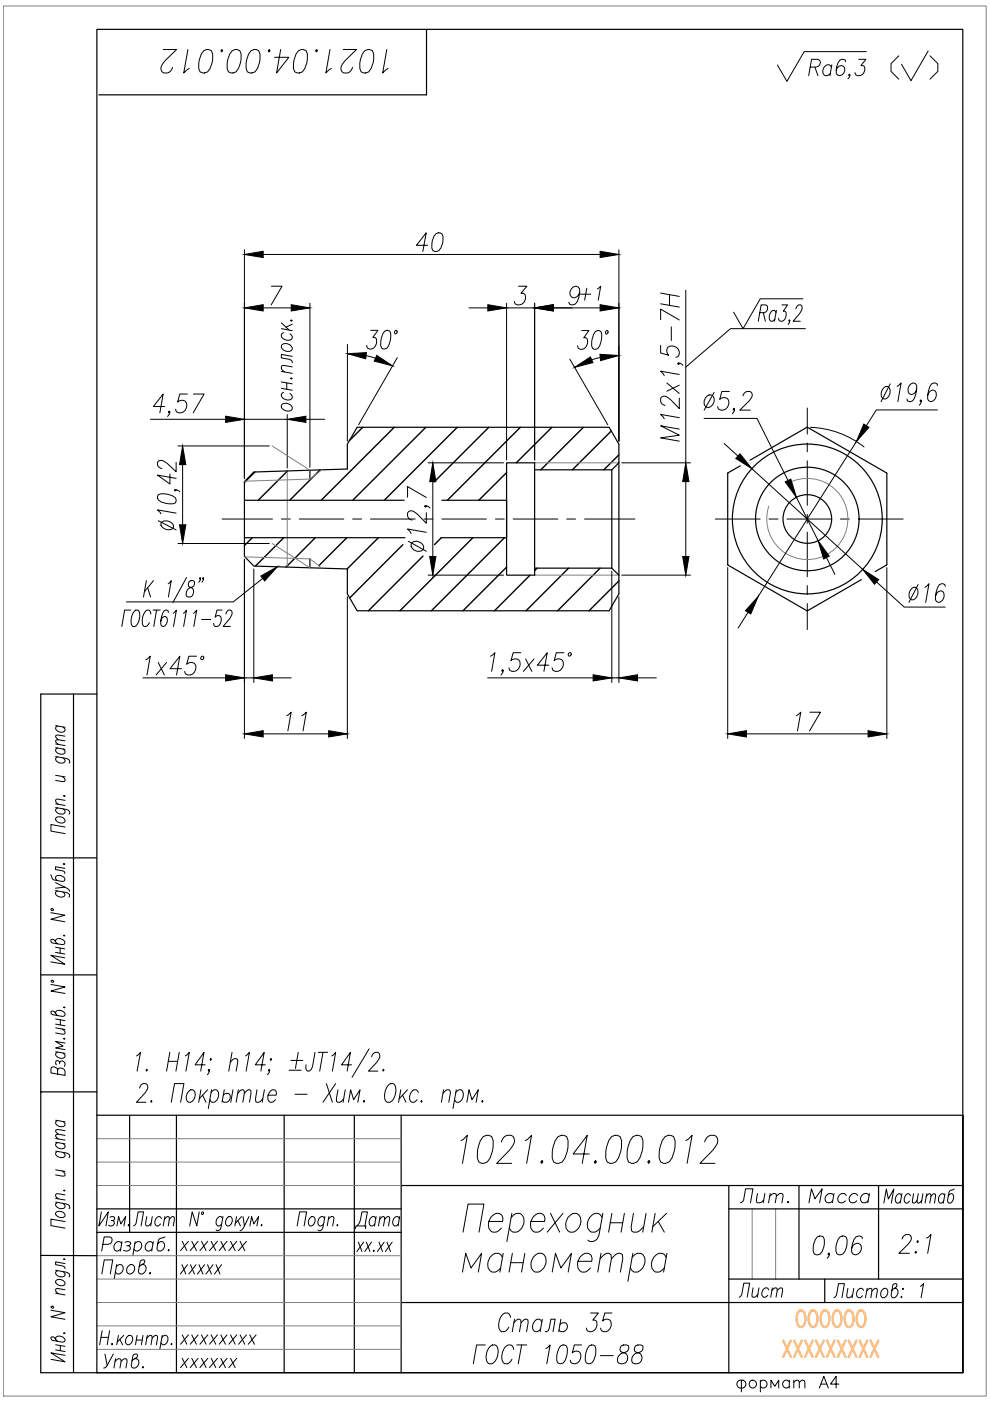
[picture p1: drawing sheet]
<svg xmlns="http://www.w3.org/2000/svg" width="210mm" height="297mm" viewBox="0 0 210 297" stroke-linecap="round" stroke-linejoin="round" font-family="sans-serif">
<defs><g id="words">
<g font-size="10.1">
<text x="96.7" y="248">1021.04.00.012</text>
<text x="96.7" y="273">манометра</text>
</g>
<g font-size="8.8">
<text x="32.8" y="16.6">1021.04.00.012</text>
<text x="187.7" y="18">( )</text>
</g>
<text font-size="7.9" x="189.4" y="267.1">2:1</text>
<g font-size="7.5">
<text x="104.4" y="283.6">Сталь 35</text>
<text x="99.1" y="290.3">ГОСТ 1050-88</text>
</g>
<text font-size="7.1" x="74.1" y="261.8">Дата</text>
<text font-size="7.1" fill="#ffbf7f" x="167.6" y="282.6">OOOOOO</text>
<g font-size="6.6">
<text x="186.3" y="256.5">Масштаб</text>
<text x="20.8" y="291.4">Утв.</text>
<text x="154.9" y="296.3">формат А4</text>
</g>
<g font-size="6.2">
<text x="155.9" y="256.1">Лит.</text>
<text x="170.4" y="256.1">Масса</text>
<text x="27.2" y="261.1">Лист</text>
<text x="155.6" y="276.2">Лист</text>
<text x="175.7" y="276.2">Листов: 1</text>
</g>
<g font-size="5.3">
<text x="62.8" y="88.5" transform="rotate(-90 62.8 88.5)">осн.плоск.</text>
<text x="74.4" y="266.7">xx.xx</text>
</g>
<g font-size="4.9">
<text x="37" y="266.3">xxxxxxx</text>
<text x="37" y="271.3">xxxxx</text>
<text x="37" y="286.1">xxxxxxxx</text>
<text x="37" y="291">xxxxxx</text>
</g>
</g></defs>
<!-- layer: Ax -->
<g fill="none" stroke="#000" stroke-width=".21">
<path d="M171.2 86.5v5.5M171.2 93.9v1.9M171.2 97.7v9.4M47.1 110h10.7M59.7 110h1.8M63.4 110h9.5M74.8 110h1.9M78.6 110h9.4M89.9 110h1.9M93.7 110h9.4M105 110h1.9M108.8 110h9.5"/>
<path d="M120.1 110h1.9M123.9 110h10.7M151.7 110h9.5M163.1 110h1.9M166.8 110h9.5M171.2 109.1v1.8M171.2 112.8v9.5M178.2 110h1.9M182 110h9.5M171.2 124.2v1.8M171.2 128v5.5"/>
</g>
<!-- layer: Hatch -->
<g fill="none" stroke="#000" stroke-width=".3">
<path d="M61 99.8l-6.3 6.3M67.9 99.6l-6.5 6.5M76.9 90.6l-2.8 2.8M83.6 90.6l-15.5 15.5M90.3 90.6l-15.5 15.5M97 90.6l-15.5 15.5M103.6 90.6l-11.5 11.6M110.3 90.6l-15.4 15.5M117 90.6l-7.5 7.5M123.7 90.6l-9 9M129.6 91.4l-8.2 8.2M131.2 96.4l-3.2 3.2"/>
<path d="M53.5 114l-1.7 1.7M54.1 100.1l-2.3 2.2M60.2 114l-6 6M62.5 118.4l-1.9 1.8M66.9 114l-4.4 4.3M73.5 114l-5.9 6M80.2 114l-6.6 6.6M85.4 115.5l-11.2 11.3M89.7 117.9l-11.6 11.6M93.6 114l-1.5 1.5M100.3 114l-15.5 15.5M107 114l-15.5 15.5"/>
<path d="M107.4 100.2l-5.9 5.9M107.4 120.2l-9.2 9.3M112.4 121.9l-7.6 7.6M113.9 120.5l-.5 .5M120.6 120.5l-9.1 9M127.2 120.5l-9 9M131.2 123.2l-6.3 6.3"/>
</g>
<!-- layer: 0 -->
<g fill="none" stroke="#000" stroke-width=".25">
<path d="M20.5 6.2h183.6v284.8h-183.6zM90.4 6.2v13.9h-69.4M65.7 99.7v1.9M107.4 98.1h6v23.8h-6zM113.4 99.6h16.3M129.7 99.6v20.9M131.2 98.1l-1.5 1.5M157 98.8l-2.7 1.6v19.3M159 97.6l12.2-7 16.8 9.7v19.4M51.8 106.1h33.9M51.8 114h34.1M53.8 100.1l19.8-.7v-5.2l2.1-3.6h53.4l2.1 3.6v31.7l-2.1 3.6h-53.4l-2.1-3.6v-5.3l-19.8-.6-2-2v-15.9z"/>
<path d="M65.7 118.5v1.9M93.7 106.1h13.7v7.9h-13.9M154.3 119.7l16.8 9.8 11.5-6.6M188 119.7l-2.4 1.5M113.4 120.5h16.3M129.7 120.5l1.5 1.4M15.6 147.2v143.8M20.5 147.2h-11.9v143.8h195.5M8.6 181.9h11.9M8.6 206.7h11.9M8.6 231.5h.1M8.6 231.5h11.9"/>
<path d="M20.5 236.5h183.6M27.5 236.5v24.8M37.4 236.5v54.5M60.2 236.5v54.5M75.1 236.5v54.5M85.1 236.5v54.5M20.5 256.3h64.6M85.1 251.4h119M154.5 251.4v39.6M154.5 256.3h49.6M169.4 251.4v19.8M186.3 251.4v19.8"/>
<path d="M8.6 266.2h11.9M20.5 261.3h64.6M85.1 276.2h119M154.5 271.2h49.6M204.1 291v-54.5v54.5"/>
<circle cx="171.2" cy="110" r="15.9"/>
<circle cx="171.2" cy="110" r="11"/>
<circle cx="171.2" cy="110" r="5.2"/>
</g>
<!-- layer: Slim -->
<g fill="none" stroke="#808080" stroke-width=".21">
<path d="M.7 1.3h208.4v294.7h-208.4zM57.7 94.6l8 5.1M60.9 99.8v20.4M68.2 99.6l-2.5 2-13.9 .4M113.4 98.1h17.8M51.8 118.1l13.9 .4 2.5 2M57.7 115.2l8 5.2M168 102a8.6 8.6 0 0 1 11.7 6.8 8.6 8.6 0 0 1-9.3 9.8 8.6 8.6 0 0 1-7.4-11.3M113.4 121.9h17.8M20.5 246.4h64.6M20.5 241.4h64.6M20.5 251.4h64.6"/>
<path d="M159.5 256.3v14.9M164.5 256.3v14.9M20.5 271.2h64.6M20.5 266.2h64.6M20.5 276.2h64.6M20.5 286.1h64.6M20.5 281.1h64.6"/>
</g>
<!-- layer: Text -->
<g fill="none" stroke="#000" stroke-width=".21">
<path d="M171.8 14.2h1.2a.85 .85 0 0 0 .9-.7 .85 .85 0 0 0-.6-.9h-1.2l-.6 3.4M172.8 14.2l.6 1.8M176.3 14.2a.82 .82 0 0 0-.8-.5 .82 .82 0 0 0-.8 .5 1.02 1.02 0 0 0-.3 1.2 1.02 1.02 0 0 0 1 .6l.7-.4M176.4 13.7l-.4 2.3M179.3 13.1l-.1-.4-.7-.1a2.18 2.18 0 0 0-1.2 2.3v.7l.2 .3a1.15 1.15 0 0 0 1.4-.4 1.15 1.15 0 0 0-.1-1.4 1.02 1.02 0 0 0-1.5 .8M180.2 15.9l-.2 .1-.1-.1 .2-.2a.72 .72 0 0 1-.3 1M182.1 12.6h1.5l-1.1 1.3 .7 .2a1.26 1.26 0 0 1-.2 1.6 1.26 1.26 0 0 1-1.6 0l-.1-.3M183.7 10.9h-13.2l-3.7 6.4-2-3.5M161.1 66.3h1a.93 .93 0 0 0 .6-.7 .93 .93 0 0 0-.3-1h-1l-.6 3.5M161.8 66.3l.5 1.8M164.5 66.3l-.3-.5a1.4 1.4 0 0 0-.7 2.3h.3l.5-.5M164.6 65.8l-.4 2.3"/>
<path d="M165.8 64.6h1.2l-.9 1.4h.3a1.35 1.35 0 0 1-.9 2.1l-.3-.2-.1-.4M167.5 67.9l-.2 .2-.1-.2 .2-.1 .1 .1-.4 .9M168.7 65.5l.1-.2a.74 .74 0 0 1 1.2-.5 1.35 1.35 0 0 1-.4 1.7l-1.4 1.6h1.5M170.2 63.4h-9l-3.6 6.3-2.1-3.5M27.7 129.3h-1.3l-.6 3.5M28.6 129.5l.2-.2h.4a2.62 2.62 0 0 1-.6 3.5h-.4a2.67 2.67 0 0 1 .4-3.3zM31 123.1l-.6 3.5M31.3 124.6l.6 2M32 130.2l-.4-.9a1.45 1.45 0 0 0-1.3 1.4 2.2 2.2 0 0 0 .3 2.1 1 1 0 0 0 1.1-.8M32.5 129.3h1.5M32.5 123.1l-1.9 2.3M33.2 129.3l-.6 3.5"/>
<path d="M35.7 123.8l.6-.7-.6 3.5M35.7 129.9v-.4l-.6-.2a2.53 2.53 0 0 0-1 2.4v.6l.1 .4 .3 .1a1.22 1.22 0 0 0 .9-.9 1.22 1.22 0 0 0-.4-1.2 1.05 1.05 0 0 0-.9 1M36.8 130l.6-.7-.6 3.5M38.9 130l.6-.7-.6 3.5M39.5 122.4l-2.8 5.3M40.1 123.3a.8 .8 0 0 0 .5 1.3 1.03 1.03 0 0 1 .3 1.4 1.03 1.03 0 0 1-1.3 .4 1.44 1.44 0 0 1 1.2-2 .78 .78 0 0 0 .1-1.3zM41 130l.7-.7-.6 3.5M42.5 122.6l-.1 .2-.1-.2 .1-.2a.89 .89 0 0 1-.3 1M42.7 131.3h2M43.2 122.6l-.2 .2v-.2l.1-.2 .1 .2-.4 .8M47.1 129.3h-1.1l-.4 1.6a.7 .7 0 0 1 .7-.4 .7 .7 0 0 1 .6 .5 1.36 1.36 0 0 1-1.2 1.8l-.3-.1-.1-.5M47.9 130.2v-.2a.74 .74 0 0 1 1.2-.5 1.35 1.35 0 0 1-.4 1.7l-1.4 1.6h1.5"/>
<path d="M11.8 158.5l2 .4M11.8 157.7l2 .4M11.8 153.9l2 .3M12.2 158.6l-.4 .3a1.18 1.18 0 0 0 2 .7v-.3l-.4-.5M12.2 153.9l-.4 .4a1.18 1.18 0 0 0 2 .6v-.3l-.4-.5M13.8 157.1l-1.9-.2-.1 .3 .6 .6M13.8 156.1l-1.9-.2-.1 .3 .6 .6M11.8 171.2l2.7 .6a.5 .5 0 0 1 .1 .8M11.8 160.4l2.7 .6a.5 .5 0 0 1 .1 .8M11.8 170.4l2 .4M11.8 164.4l2 .3M11.9 173.3a1.22 1.22 0 0 1 1.9 .9 1.18 1.18 0 0 1-2-.7z"/>
<path d="M12.2 171.3l-.4 .3a1.18 1.18 0 0 0 2 .7v-.3l-.4-.5M12.2 160.5l-.4 .3a1.18 1.18 0 0 0 2 .7v-.3l-.4-.5M13.2 164.6l.6 .6-.2 .5-1.8-.2M13.5 168.7l.3 .1zM13.8 175.3l-3-.5v1.4l3 .5M13.8 169.7l-1.9-.2-.1 .4 .6 .6M10.8 193.5l2.9 .5-2.9 .9 2.9 .5M10.8 185.5a1.33 1.33 0 0 0 .7 1.1l1.7 .3 .4-.1 .1-.2a1.17 1.17 0 0 0-1.9-.7v.3l.4 .5M10.9 192.7h.4v.3h-.4zM11.8 199.6v-.3a1.17 1.17 0 0 1 1.9 .7l-.1 .2-.4 .1-2.1-.4-.3-.3 .1-.4a.84 .84 0 0 1 1 .7l.3 .2M11.8 188.8l2.7 .6a.52 .52 0 0 1 .1 .8M11.8 187.1l1.9 1-1.9 .2"/>
<path d="M12.2 188.9a.5 .5 0 0 0-.4 .3 .5 .5 0 0 0 .1 .5 1.26 1.26 0 0 0 1.8 .2v-.3l-.4-.5M13.5 198.4l.1-.1 .1 .1zM13.5 183.2l.1-.1 .1 .1zM13.7 188.1a1.13 1.13 0 0 1 1 .9M13.7 184.1l-1.9-.3v.6l1.8 .4 .1 .4M10.8 208.7l3 .6-3 .8 3 .5M10.9 207.9h.4v.3h-.4zM11.8 200.8l1.9 .4M11.8 201.9l1.9 .4M11.8 214.9v-.4a1.18 1.18 0 0 1 2 .7l-.6 .3-2.1-.4-.3-.3v-.3l.2-.1a.88 .88 0 0 1 .9 .7l.3 .2M11.8 217.9l2 .4M11.8 216l2 .4"/>
<path d="M11.8 217.1l2 .4M12.7 201v1.1M12.8 216.2v1.1M13.2 218.2l.6 .6-.2 .4-1.8-.2M13.5 213.6h.3l-.2 .1zM13.7 203.1l-2.9-.6 2.9 1.9-2.9-.5M11.8 237.5l2 .3M11.8 223l2 .3M12.2 237.6l-.4 .3a1.18 1.18 0 0 0 2 .6v-.2l-.4-.5M12.2 226.8a.78 .78 0 0 0-.6-.6 .78 .78 0 0 0-.8 .4v.9l3 .5v-.9a.87 .87 0 0 0-.7-.6 .87 .87 0 0 0-.9 .3v.9M12.2 223.1l-.4 .3a1.18 1.18 0 0 0 2 .6v-.3l-.4-.4M12.6 225.2a.61 .61 0 0 1 .7-.3 .61 .61 0 0 1 .5 .5l-.2 .7"/>
<path d="M12.6 225.5l-.1-.5-.6-.1-.1 .3 .1 .6M13.5 220.2l.3 .1h-.2zM13.8 239.7l-1.9-.2-.1 .4 .6 .6M13.8 221.1l-2-.3 1.6 1-1.6 .4 2 .3M28.9 223.9l.9-.8-.7 4M29.6 230.7v-.2a.98 .98 0 0 1 1.6-.6 1.05 1.05 0 0 1-.1 1.3l-2.2 2.5h2M31.1 226.7l.1 .2-.1 .2-.1-.2zM32.1 233.3l.1 .2-.1 .2-.2-.2zM35.7 225h2M36 223.1l-.7 4M36.3 233.7l.7-4h2l-.7 4M38 223.1l-.7 4"/>
<path d="M39.3 223.9l.8-.8-.7 4M40.1 231.2l.8-.1a1.53 1.53 0 0 1 .4 1.6 1.53 1.53 0 0 1-1.3 1 1.59 1.59 0 0 1 .1-2.5zM42.6 231.1l-.5 2.6M43 232.2l.7 1.5M43.5 225.8h-2.1l1.9-2.7-.7 4M44 231.1l-1.7 1.9M44.4 226.9l-.2 .2-.1-.2 .2-.2a.97 .97 0 0 1-.3 1.2M44.7 224.5l.1 .1-.2 .2-.1-.2zM44.8 231.6l.6-.5h.5a1.53 1.53 0 0 1 .4 1.6 1.53 1.53 0 0 1-1.3 1l-.5-.5M44.9 231.1l-.7 3.9M47.4 232.2a.81 .81 0 0 1 1.1-.4 .81 .81 0 0 1 .3 1.2 .98 .98 0 0 1-1.5 .5l-.2-.2M47.5 231.1l-.4 2.6"/>
<path d="M48.8 225.2l.9-.7h.4l.3 .1v.6l-.3 1.9M49.2 223.1l-.7 4M49.4 231.1l-.5 2.6M50.4 231.8l.8-.7 .6 .1-.3 2.5M50.5 231.1l-.4 2.6M51.8 231.8l.8-.7 .6 .1-.3 2.5M52.1 223.9l.8-.8-.7 4M54.5 231.1l-.3 2.4 .7 .2 .8-.7M56.1 231.1l-.5 2.6M56.2 225.8h-2.1l1.9-2.7-.7 4M56.8 232.2h1.8a.74 .74 0 0 0-.2-1 .74 .74 0 0 0-1 0 1.59 1.59 0 0 0-.1 2.5h.4l.7-.5M57.2 226.9l-.2 .2-.1-.2 .2-.2a.97 .97 0 0 1-.4 1.2"/>
<path d="M57.5 224.5l.1 .1-.2 .2-.1-.2zM61.3 226.9h2.5M61.7 224.8h2.5M62.6 232h2.5M63.2 223.1l-.6 3.4M66.8 223.1l-.5 3-.5 .8-.6 .2a1.01 1.01 0 0 1-.3-1.3M67.5 223.1h2M68.5 223.1l-.7 4M69.2 229.7l1.3 4M70.3 223.9l.9-.8-.7 4M71.2 229.7l-2.7 4M71.7 231.1l-.4 1.9 .1 .5 .6 .2 .9-.7"/>
<path d="M73.2 231.1l-.5 2.6M73.9 233.7l.4-2.6 .7 2.1 1.3-2.1-.4 2.6M74.5 225.8h-2.1l1.9-2.7-.7 4M77.2 233.3l.1 .2-.2 .2-.1-.2zM78.3 222.4l-3.7 6M78.8 224.1a.93 .93 0 0 1 .6-.9 .93 .93 0 0 1 1.1 .3 1.64 1.64 0 0 1-.6 1.7l-1.8 1.9h2M81.3 226.7l.1 .2-.2 .2-.1-.2zM82.5 229.9l.3-.2h.6a2.65 2.65 0 0 1-.7 4h-.6a2.37 2.37 0 0 1-.2-3zM85 231.1l-.5 2.6M85.4 232.2l.7 1.5M86.4 231.1l-1.7 1.9M88.7 231.6l-.5-.5a1.53 1.53 0 0 0-1.3 1 1.53 1.53 0 0 0 .4 1.6h.5l.6-.5"/>
<path d="M89.4 233.3l.1 .2-.2 .2-.1-.2zM93.9 231.8l.9-.7h.4l.2 .1 .1 .4-.3 2.1M94.1 231.1l-.5 2.6M96.7 231.6l.6-.5h.4a1.53 1.53 0 0 1 .5 1.6 1.53 1.53 0 0 1-1.4 1l-.4-.5M96.7 231.1l-.7 3.9M99 233.7l.4-2.6 .7 2.1 1.3-2.1-.4 2.6M102.1 233.5l.2-.2 .1 .2-.2 .2zM11.8 254.9l2.7 .5a.5 .5 0 0 1 .1 .9M11.8 244.1l2.7 .5a.5 .5 0 0 1 .1 .8M11.8 254.1l2 .3M11.8 248l2 .4M11.8 242.2l2 .3"/>
<path d="M11.8 241.4l2 .3M11.9 257a1.22 1.22 0 0 1 1.9 .8 1.18 1.18 0 0 1-2-.6zM12.2 255l-.4 .3a1.18 1.18 0 0 0 2 .6v-.3l-.4-.5M12.2 244.1l-.4 .4a1.18 1.18 0 0 0 2 .6v-.3l-.4-.5M12.2 242.3l-.4 .3a1.18 1.18 0 0 0 2 .6v-.3l-.4-.5M13.2 248.3l.6 .6-.2 .4-1.8-.2M13.5 252.4h.3l-.2 .1zM13.8 259l-3-.5v1.4l3 .5M13.8 253.3l-1.9-.2-.1 .5 .6 .6M13.8 240.7l-1.9-.2-.1 .4 .6 .6M21.5 256.9l-.5 3 2-3-.5 3M23.3 258.1l.4-.2 .6 .2-.1 .6-.6 .1"/>
<path d="M23.9 258.8l.3 .3a.73 .73 0 0 1-.3 .8 .73 .73 0 0 1-.9-.1M24.8 259.9l.4-2 .4 1.6 1-1.6-.3 2M42.2 256.9l-.5 3-.9-3-.6 3M42.8 257h.3l.1 .2-.3 .3-.1-.1zM47.2 258.4l-.4-.5a1.15 1.15 0 0 0-.9 .8 1.15 1.15 0 0 0 .3 1.2h.3l.5-.4M47.3 257.9l-.6 2.7a.56 .56 0 0 1-.9 .2M48.3 258.1l.6-.2a1.16 1.16 0 0 1 .3 1.2 1.16 1.16 0 0 1-1 .8 1.2 1.2 0 0 1 .1-1.8zM50.2 257.9l-.4 2M50.4 258.8l.6 1.1M51.2 257.9l-1.3 1.5M51.5 257.9l.3 2 1-2M51.8 259.9a1.23 1.23 0 0 1-.9 1"/>
<path d="M53 259.9l.3-2 .5 1.6 1-1.6-.3 2M55.4 259.8l.1-.1 .1 .1-.2 .1zM63 259.9l.5-3h1.5l-.5 3M65.6 258.4l.5-.5h.3a1.14 1.14 0 0 1 .3 1.3 1.14 1.14 0 0 1-.9 .7 1.06 1.06 0 0 1-.2-1.5zM68.8 258.4l-.4-.5a1.15 1.15 0 0 0-.9 .8 1.15 1.15 0 0 0 .3 1.2h.3l.5-.4M68.9 257.9l-.6 2.7a.53 .53 0 0 1-.9 .2M69.6 258.5l.7-.6 .5 .2-.3 1.8M69.7 257.9l-.3 2M71.4 259.8l.2-.1v.1l-.1 .1zM103.6 259h2.9a1.21 1.21 0 0 0-.3-1.6 1.21 1.21 0 0 0-1.6 .2 2.43 2.43 0 0 0-.6 3.4 1.51 1.51 0 0 0 2.3-.6M108.4 258.1a1.43 1.43 0 0 1 1.3-.9 1.43 1.43 0 0 1 1.3 .9 2.33 2.33 0 0 1-2.2 3.1l-.4-.2-.4-.6M108.5 257.3l-1 5.9"/>
<path d="M112.6 259h2.9a1.2 1.2 0 0 0-.4-1.5 1.2 1.2 0 0 0-1.6 .1 2.46 2.46 0 0 0-.6 3.4 1.53 1.53 0 0 0 2.3-.6M116.7 257.3l2 3.9M119.4 257.3l-3.4 3.9M120.4 258.1a1.43 1.43 0 0 1 1.3-.9 1.43 1.43 0 0 1 1.4 .9 2.31 2.31 0 0 1-2.3 3.1 1.7 1.7 0 0 1-.8-2.2zM127.7 258.1a1.29 1.29 0 0 0-2.1-.5 2.2 2.2 0 0 0-.2 3.6h.7l1.2-.8M127.8 257.3l-.8 4.5a1.68 1.68 0 0 1-1.9 1.4l-.5-.3M129.4 259.2h2.6M129.7 257.3l-.7 3.9M132.4 257.3l-.7 3.9M134.3 257.3l-.5 2.8 .1 .9 .4 .2h.8l.5-.2 .9-.9M137 257.3l-.7 3.9M138.9 257.3l-.7 3.9"/>
<path d="M139.6 259l1.3 2.2M141.3 257.3l-2.9 2.8M10.8 277.8l3 .5-3 .9 3 .5M10.9 277h.4v.3h-.4zM11.8 269.3l2.7 .6 .3 .4-.2 .4M11.8 274.2l2 .4M11.9 271.4a1.22 1.22 0 0 1 1.9 .9 1.18 1.18 0 0 1-2-.7zM12.2 269.4l-.4 .3a1.18 1.18 0 0 0 2 .7v-.3l-.4-.5M13.5 267h.3l-.2 .1zM13.8 273.5l-1.9-.3-.1 .5 .6 .6M13.8 267.9l-2-.4v.6l1.8 .5 .2 .4M21.6 270.1l.5-3h1.8l-.5 3"/>
<path d="M21.8 263.8h1.2a.81 .81 0 0 0 .7-.7 .81 .81 0 0 0-.5-.8h-1.1l-.5 2.9M24.7 268.5a.8 .8 0 0 1 1-.3 .8 .8 0 0 1 .4 1.1 .86 .86 0 0 1-.7 .8 .86 .86 0 0 1-.9-.4M24.8 268.1l-.6 3M25.8 263.7a.86 .86 0 0 0-1-.4 .86 .86 0 0 0-.6 .8 .79 .79 0 0 0 .3 1.1 .79 .79 0 0 0 1.1-.4M25.9 263.2l-.4 2M26.5 263.4a.77 .77 0 0 1 1.2 .3l-.5 .4h-.3M27.1 268.5a.79 .79 0 0 1 1.1-.3 .79 .79 0 0 1 .3 1.1 .83 .83 0 0 1-.8 .8 .83 .83 0 0 1-.9-.8zM27.2 264.1l.4 .3a.69 .69 0 0 1-.5 .8l-.9-.1M28.6 263.7a.78 .78 0 0 1 .7-.5 .78 .78 0 0 1 .7 .5 1.08 1.08 0 0 1-.2 1.2 1.08 1.08 0 0 1-1.2 .2l-.2-.3M28.7 263.2l-.5 3M30.1 268.1a.88 .88 0 0 1 .9 .6 .88 .88 0 0 1-.3 1 .77 .77 0 0 1-1.3 .1l-.1-.3 .4-2.1 .4-.3h.4l.2 .4-.2 .3-1 .7M31.7 270l.1-.2 .1 .2-.1 .1z"/>
<path d="M32.4 263.7a.86 .86 0 0 0-.9-.4 .86 .86 0 0 0-.7 .8 .78 .78 0 0 0 .4 1.1 .78 .78 0 0 0 1-.4M32.5 263.2l-.3 2M35 262.3l-1 .3-.4 .4-.3 2a1 1 0 0 0 1.4-.1 1 1 0 0 0 0-1.4v-.1a.82 .82 0 0 0-1.2 .3M98.2 261.2l1-5.9h3.4l-1 5.9M173.3 262.3l.5-.2 .8 .2a3.6 3.6 0 0 1-.7 3.6l-.5 .1-.8-.1a3.6 3.6 0 0 1 .7-3.6zM175.9 265.9l-.2 .1-.2-.1 .2-.2a.85 .85 0 0 1-.3 1.1M178.1 262.3l.5-.2 .8 .2a3.6 3.6 0 0 1-.7 3.6l-.5 .1-.7-.1a3.5 3.5 0 0 1 .6-3.6zM182.8 262.6v-.3l-.5-.2-.8 .2a4.7 4.7 0 0 0-.9 3.2l.2 .4a1.32 1.32 0 0 0 1.6-.5 1.32 1.32 0 0 0-.1-1.6 1.15 1.15 0 0 0-1.7 .9M11.8 283.9v-.3a1.18 1.18 0 0 1 2 .7l-.6 .3-2.1-.4-.3-.4v-.3h.2a.88 .88 0 0 1 .9 .6l.3 .3M11.8 285.1l2 .4M11.8 286.2l2 .4M12.8 285.3v1.1"/>
<path d="M13.5 282.6l.3 .1-.2 .1zM13.8 287.4l-3-.6 3 1.9-3-.5M21.4 283.5h1.6M21.7 282.1l-.6 3M23.2 282.1l-.5 3M25.1 283.1l-.3 2M26.2 283.1l-1.3 1.4M26.8 283.5a.69 .69 0 0 1 1.1-.2 1.19 1.19 0 0 1-.9 1.8 .99 .99 0 0 1-.2-1.6zM29.1 283.1l-.4 2M30.3 283.1l-.3 2M31.1 283.7l.7-.6 .4 .2-.2 1.8M31.2 283.1l-.3 2"/>
<path d="M32.3 283.7l.6-.6 .5 .2-.2 1.8M34.3 283.5l.6-.4h.3a1.13 1.13 0 0 1 .3 1.3 1.13 1.13 0 0 1-1 .7l-.4-.4M34.4 283.1l-.5 3"/>
</g>
<!-- layer: Wide -->
<g fill="none" stroke="#ffbf7f" stroke-width=".51">
<path d="M166.1 284.2l1.6 3.5M167.7 284.2l-1.6 3.5M168.4 284.2l1.6 3.5M170 284.2l-1.6 3.5M170.7 284.2l1.6 3.5M172.3 284.2l-1.6 3.5M173 284.2l1.6 3.5M174.6 284.2l-1.6 3.5M175.3 284.2l1.6 3.5M176.9 284.2l-1.6 3.5M177.6 284.2l1.7 3.5M179.3 284.2l-1.7 3.5"/>
<path d="M179.9 284.2l1.7 3.5M181.6 284.2l-1.7 3.5M182.3 284.2l1.6 3.5M183.9 284.2l-1.6 3.5M184.6 284.2l1.6 3.5M186.2 284.2l-1.6 3.5"/>
</g>
<!-- layer: Dim -->
<g fill="none" stroke="#000" stroke-width=".21">
<path d="M51.8 53v48.5M55.8 54h71.4M90.7 52h-2.4l2.1-2.6-.8 3.9M92.4 49.6l.5-.2 .8 .2a3.5 3.5 0 0 1-.6 3.5l-.6 .2-.7-.2a3.6 3.6 0 0 1 .6-3.5zM131.2 53v40.5M55.8 65.3h6M57.6 60.7h2.2l-2.3 3.9M65.7 64.3v34.8M73.7 73l-.1 20.5M77.6 75.4l2 .5M78.6 70h1.5l-1.1 1.5h.5a1.47 1.47 0 0 1 .2 1.7 1.47 1.47 0 0 1-1.4 .8l-.4-.2-.1-.6M81.5 70.2l.5-.2 .7 .2a4 4 0 0 1-.7 3.6l-.4 .2-.7-.2a3.9 3.9 0 0 1 .6-3.6z"/>
<path d="M83.8 70.1l.4 .1-.1 .4-.2 .2-.2-.2zM84.2 75.8l-8.2 14.2M99.4 65.3h4M107.4 65.3h6M107.4 64.3v33.2M109.9 60.7h1.8l-1.2 1.5h.5l.2 .2a1.49 1.49 0 0 1-.2 1.8 1.49 1.49 0 0 1-1.7 .3l-.3-.6M113.4 64.3v33.2M117.3 65.3h9.9M120.8 76.2l8 13.8M122.9 62a1.22 1.22 0 0 1-1.8 .9 1.31 1.31 0 0 1 0-1.6 1.31 1.31 0 0 1 1.5-.4 3.1 3.1 0 0 1-.6 3.6l-.8 .1-.5-.1-.1-.4M123.1 62.4h2.2M123.3 70.1h1.6l-1.1 1.5h.4a1.47 1.47 0 0 1 .2 1.6 1.47 1.47 0 0 1-1.4 .9l-.4-.2-.1-.6"/>
<path d="M124.4 61.1l-.4 2.5M126.3 70.3l.4-.2 .7 .2a4 4 0 0 1-.6 3.6l-.5 .2-.7-.2a4 4 0 0 1 .7-3.6zM126.7 61.3l.7-.6-.6 2.9M127.3 75.8l-1.8 .5M128.6 70.1l.3 .2-.1 .3-.2 .2-.2-.2zM140.1 73.2v1.6l1.7 .5a1.11 1.11 0 0 1-.3-1.4 1.11 1.11 0 0 1 1.4-.5 1.32 1.32 0 0 1 .8 2.2l-.4 .1M140.1 67.8v-2.3l3.9 2.3M140.1 64.4l3.9 .7M140.1 62.1l3.9 .7M142 62.5v2.2M142.3 69.3v2.9M143.8 77l.2 .2-.2 .1-.1-.2a.86 .86 0 0 1 1.1 .3"/>
<path d="M144 79.4l-3.9-.7 .7 .9M145.4 61.5v36.6M31.9 88.9h15.9M34.9 86.2h-2.4l2.1-2.7-.7 4M36 87.3l-.2 .2-.1-.2 .2-.2a.88 .88 0 0 1-.4 1.2M37.3 98v2l-1.8-1.7a1.52 1.52 0 0 0-1.9-.5l-.2 .2a1.05 1.05 0 0 0 .9 1.3M37.7 94.6h19.4M38.7 98.5v12.8M39.7 83.5h-1.6l-.4 1.8a1.1 1.1 0 0 1 1.4-.3 1.1 1.1 0 0 1 .4 1.4 1.3 1.3 0 0 1-.8 1.1 1.3 1.3 0 0 1-1.4-.4l-.1-.3M41 83.5h2.3l-2.3 4M51.8 88.9h9.1M60.9 87.9v11.3"/>
<path d="M64.9 88.9h3.9M90.8 98.1h16M131.8 98.1h14.6M141.4 81.2l2.6 2.2M144 91l-3.9-.7 3.9 2-3.9 .5 3.9 .7M144 88.6l-3.9-.7 .7 .9M144 84.4v2.2l-1.9-1.9a1.43 1.43 0 0 0-1.8-.5l-.2 .3a1.15 1.15 0 0 0 .9 1.4M144 81.7l-2.6 1.3M149.3 88.7h11.2l6.6 13.2M149.6 84.3a.97 .97 0 0 1 .9-.6 .97 .97 0 0 1 .9 .6 1.55 1.55 0 0 1-1.5 2.1 1.29 1.29 0 0 1-.3-2.1zM151.4 83.2l-2.1 3.8M153.5 94l2.9 2.7"/>
<path d="M154.7 83h-1.7l-.4 1.7a1.11 1.11 0 0 1 1.4-.3 1.11 1.11 0 0 1 .5 1.4 1.31 1.31 0 0 1-.9 1.1 1.31 1.31 0 0 1-1.3-.3l-.1-.4M155.8 86.8l-.2 .2-.2-.2 .2-.2a.88 .88 0 0 1-.3 1.1M157.6 83.9a1.07 1.07 0 0 1 .7-.9 1.07 1.07 0 0 1 1.1 .4 1.55 1.55 0 0 1-.6 1.7l-1.9 1.9h2.2M159.4 99.4l23.5 21.3M171.8 90.6a19.4 19.4 0 0 1 11.4 4.2M181.6 93.6l-20.9 32.9M187.5 82.1l.7-.2a1.53 1.53 0 0 1 .4 1.6 1.53 1.53 0 0 1-1.3 1.1 1.59 1.59 0 0 1 .2-2.5zM188.8 81.4l-2 3.8M190.2 81.9l.9-.7-.7 4M194.4 82.5a1.09 1.09 0 0 1-1.6 1 1.47 1.47 0 0 1 .9-2.3l.4 .2a3.7 3.7 0 0 1-.6 3.6l-.7 .2-.4-.2-.1-.4M195.4 85l-.2 .2-.1-.2 .1-.2a.97 .97 0 0 1-.3 1.1M198.8 86.9h-13l-2.1 3.4"/>
<path d="M198.8 81.7l-.1-.3-.4-.2-.8 .2a5.2 5.2 0 0 0-.8 3.2l.2 .4 .4 .2a1.45 1.45 0 0 0 1-2.3l-.4-.2a1.27 1.27 0 0 0-1.2 1.1M33.6 104.9a3.9 3.9 0 0 1 3.6 .6l.1 .5-.1 .6a3.9 3.9 0 0 1-3.6-.6l-.2-.4zM33.6 110.4l3.7 2M34.3 110.7a1.6 1.6 0 0 1 2.5 1.1 1.53 1.53 0 0 1-1.6 .4 1.53 1.53 0 0 1-1.1-1.3zM36 100.5v2.1l-2.6-1.9 3.9 .7M37.2 103.8l.1 .2-.1 .1-.2-.2a.97 .97 0 0 1 1.1 .4M37.3 108.8l-3.9-.7 .7 .8M37.7 115.2h19.4M51.8 118.6v38M86.4 105.4v-2.2l4 2.3M86.6 114.8l3.8 2.1M87.4 115.1a1.55 1.55 0 0 1 2.4 1.2 1.48 1.48 0 0 1-1.7 .5 1.48 1.48 0 0 1-.9-1.4z"/>
<path d="M90.2 107.2l.2 .2-.2 .1-.2-.2a.88 .88 0 0 1 1.2 .4M90.4 112.9l-4-.7 .8 .9M90.4 108.7v2.2l-1.9-1.9a1.4 1.4 0 0 0-1.9-.5l-.2 .3a1.18 1.18 0 0 0 1 1.5M91.8 102.1v15.9M145.4 102.1v15.9M168.9 105.4l4.6 9.3M175.2 118.2l1.8 3.6M30.9 139.9l1-.8-.7 4M41.7 139.1h-1.6l-.5 1.7a1.1 1.1 0 0 1 1.4-.2 1.1 1.1 0 0 1 .5 1.4 1.3 1.3 0 0 1-.9 1 1.3 1.3 0 0 1-1.3-.3l-.1-.4M53.8 120.6v24.1M55.7 122.6l-6.2 5h-22.7M73.6 126.5v30.1"/>
<path d="M90.8 121.9h16M104 139.1l.9-.7-.7 3.9M110.4 138.4h-1.6l-.5 1.7a1.11 1.11 0 0 1 1.5-.3 1.11 1.11 0 0 1 .4 1.4 1.31 1.31 0 0 1-.9 1.1 1.31 1.31 0 0 1-1.3-.3l-.1-.4M111.4 139.7l1.4 2.6M113.2 139.7l-2.2 2.6M119.6 138.4h-1.7l-.4 1.7a1.11 1.11 0 0 1 1.5-.3 1.11 1.11 0 0 1 .4 1.4 1.31 1.31 0 0 1-.9 1.1 1.31 1.31 0 0 1-1.3-.3l-.1-.4M129.7 121.1v23.6M131.2 126.5v18.2M131.8 121.9h14.6M154.3 120.3v36.3M158.6 129.8l-2.1 3.4M185.9 123.4l5.8 5.3h8.7"/>
<path d="M188 120.3v36.3M193.4 124.7l.7-.2a1.53 1.53 0 0 1 .4 1.6 1.53 1.53 0 0 1-1.3 1.1 1.59 1.59 0 0 1 .2-2.5zM194.7 124l-2 3.7M196.1 124.5l.9-.7-.7 3.9M200.4 124.3l-.1-.3-.4-.2-.7 .2a5.2 5.2 0 0 0-.9 3.2l.3 .3 .4 .2a1.43 1.43 0 0 0 .9-2.2l-.4-.2a1.27 1.27 0 0 0-1.2 1.1M30.3 143.7h17.5M33.6 140.5l1.2 2.6M35.3 140.5l-2.2 2.6M38.5 141.8h-2.4l2-2.7-.7 4M51.8 143.7h2M55.8 155.6h13.9M57.8 143.7h4"/>
<path d="M60.8 151.7l.9-.7-.7 4M64 151.7l.9-.7-.7 4M103.4 143.7h22.4M106.7 142.2l-.2 .1-.1-.1 .2-.2a.88 .88 0 0 1-.4 1.1M116.4 141h-2.5l2.1-2.6-.7 3.9M129.7 143.7h1.5M135.2 143.7h4M158.2 155.6h25.9M168.9 151.7l.9-.7-.7 4M171.7 151h2.3l-2.4 4"/>
<circle cx="42.8" cy="139.5" r=".35"/>
<circle cx="120.8" cy="138.8" r=".35"/>
</g>
<g fill="#000" stroke="#000" stroke-width=".21">
<path d="M51.8 54l4-.7v1.3zM127.2 53.3l4 .7-4 .6zM51.8 65.3l4-.7v1.3zM61.8 64.6l3.9 .7-3.9 .6zM73.7 75l4-.2-.2 1.3zM79.9 75.4l3.3 2.2-3.9-1zM103.4 64.6l4 .7-4 .6zM113.4 65.3l3.9-.7v1.3zM121.8 77.9l3.4-2.2 .5 1.2zM127.2 75.1l4 .3-3.9 1.1zM127.2 64.6l4 .7-4 .6zM38.7 94.6l.7 3.9h-1.3z"/>
<path d="M47.8 88.2l4 .7-4 .7zM60.9 88.9l4-.7v1.4zM156.9 96.2l2.5 3.2-3.4-2.2zM183.1 89.9l1.1 .7-2.6 3zM38.1 111.3h1.3l-.7 3.9zM91.8 98.1l.6 4h-1.3zM91.1 118h1.3l-.6 3.9zM144.7 118h1.4l-.7 3.9zM145.4 98.1l.7 4h-1.4zM166.5 102.2l1.2-.6 1.2 3.8zM173.5 114.7l2.3 3.2-1.2 .6zM55.3 122.1l3.5-1.9-2.7 3z"/>
<path d="M160.7 126.5l-1.5 3.7-1.1-.7zM182.9 120.7l3.4 2.2-.9 1zM47.8 143.1l4 .6-4 .7zM51.8 155.6l4-.7v1.4zM53.8 143.7l4-.6v1.3zM69.7 154.9l3.9 .7-3.9 .7zM125.8 143.1l3.9 .6-3.9 .7zM131.2 143.7l4-.6v1.3zM154.3 155.6l3.9-.7v1.4zM184.1 154.9l3.9 .7-3.9 .7z"/>
</g>
<!-- layer: 0 -->
<path d="M170.8 69.7h-15.9l-9.5 8.1" fill="none" stroke="#000" stroke-width=".21"/>
<use href="#words"/>
</svg>
